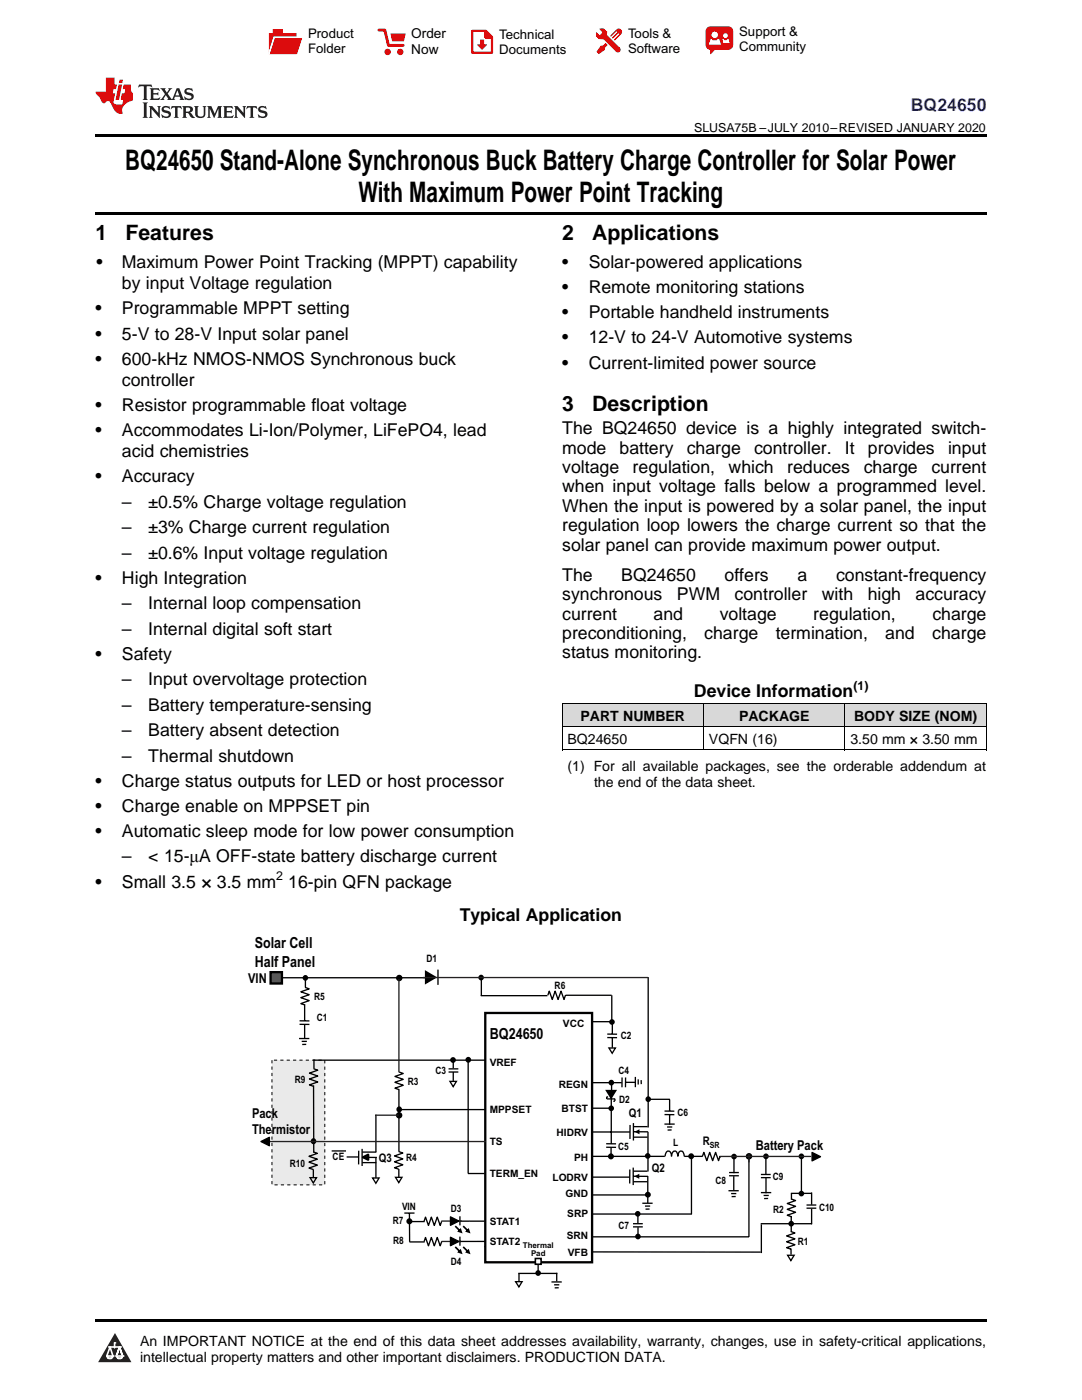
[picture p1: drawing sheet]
<svg xmlns="http://www.w3.org/2000/svg" width="216mm" height="279mm" viewBox="0 0 216 279" stroke-linecap="round" stroke-linejoin="round" font-family="sans-serif">
<defs><g id="words">
<g font-size="5.6">
<text x="25" y="33.9">BQ24650 Stand-Alone Synchronous Buck Battery Charge Controller for Solar Power</text>
<text x="71.5" y="40.3">With Maximum Power Point Tracking</text>
</g>
<g font-size="4.2">
<text x="19" y="47.8">1</text>
<text x="25" y="47.8">Features</text>
<text x="112.2" y="47.8">2</text>
<text x="118.2" y="47.8">Applications</text>
<text x="112.2" y="82">3</text>
<text x="118.2" y="82">Description</text>
</g>
<text font-size="3.5" fill="#00f" x="181.8" y="22.2">BQ24650</text>
<g font-size="3.5">
<text x="19.2" y="53.5">•</text>
<text x="24.3" y="53.5">Maximum Power Point Tracking (MPPT) capability</text>
<text x="112.2" y="53.5">•</text>
<text x="117.5" y="53.5">Solar-powered applications</text>
<text x="24.3" y="57.7">by input Voltage regulation</text>
<text x="112.2" y="58.5">•</text>
<text x="117.5" y="58.5">Remote monitoring stations</text>
<text x="19" y="62.8">•</text>
<text x="24.3" y="62.8">Programmable MPPT setting</text>
<text x="112.2" y="63.5">•</text>
<text x="117.5" y="63.5">Portable handheld instruments</text>
<text x="19" y="67.8">•</text>
<text x="24.3" y="67.8">5-V to 28-V Input solar panel</text>
<text x="112.2" y="68.5">•</text>
<text x="117.5" y="68.5">12-V to 24-V Automotive systems</text>
<text x="19" y="72.8">•</text>
<text x="24.3" y="72.8">600-kHz NMOS-NMOS Synchronous buck</text>
<text x="24.3" y="77">controller</text>
<text x="112.2" y="73.6">•</text>
<text x="117.5" y="73.6">Current-limited power source</text>
<text x="19" y="82">•</text>
<text x="24.3" y="82">Resistor programmable float voltage</text>
<text x="19" y="87">•</text>
<text x="24.3" y="87">Accommodates Li-Ion/Polymer, LiFePO4, lead</text>
<text x="112.2" y="86.6">The BQ24650 device is a highly integrated switch-</text>
<text x="24.3" y="91.3">acid chemistries</text>
<text x="112.2" y="90.5">mode</text>
<text x="112.2" y="94.4">voltage</text>
<text x="123.6" y="90.5">battery</text>
<text x="126.2" y="94.4">regulation,</text>
<text x="137" y="90.5">charge</text>
<text x="145.4" y="94.4">which</text>
<text x="150.5" y="90.5">controller.</text>
<text x="157.1" y="94.4">reduces</text>
<text x="168.6" y="90.5">It</text>
<text x="172.3" y="94.4">charge</text>
<text x="173.2" y="90.5">provides</text>
<text x="185.8" y="94.4">current</text>
<text x="189.2" y="90.5">input</text>
<text x="19" y="96.3">•</text>
<text x="24.3" y="96.3">Accuracy</text>
<text x="24.3" y="101.4">–</text>
<text x="29.6" y="101.4">±0.5% Charge voltage regulation</text>
<text x="112.2" y="98.3">when input voltage falls below a programmed level.</text>
<text x="24.3" y="106.4">–</text>
<text x="29.6" y="106.4">±3% Charge current regulation</text>
<text x="112.2" y="102.2">When the input is powered by a solar panel, the input</text>
<text x="112.2" y="106">regulation loop lowers the charge current so that the</text>
<text x="24.3" y="111.5">–</text>
<text x="29.6" y="111.5">±0.6% Input voltage regulation</text>
<text x="112.2" y="109.9">solar panel can provide maximum power output.</text>
<text x="19" y="116.5">•</text>
<text x="24.3" y="116.5">High Integration</text>
<text x="112.2" y="115.9">The</text>
<text x="112.2" y="119.8">synchronous</text>
<text x="124" y="115.9">BQ24650</text>
<text x="135.1" y="119.8">PWM</text>
<text x="144.6" y="115.9">offers</text>
<text x="146.6" y="119.8">controller</text>
<text x="159.1" y="115.9">a</text>
<text x="164" y="119.8">with</text>
<text x="166.8" y="115.9">constant-frequency</text>
<text x="173.1" y="119.8">high</text>
<text x="182.7" y="119.8">accuracy</text>
<text x="24.3" y="121.6">–</text>
<text x="29.6" y="121.6">Internal loop compensation</text>
<text x="112.2" y="123.6">current</text>
<text x="130.4" y="123.6">and</text>
<text x="143.6" y="123.6">voltage</text>
<text x="162.3" y="123.6">regulation,</text>
<text x="186.1" y="123.6">charge</text>
<text x="19" y="131.7">•</text>
<text x="24.3" y="126.7">–</text>
<text x="24.3" y="131.7">Safety</text>
<text x="29.6" y="126.7">Internal digital soft start</text>
<text x="112.2" y="127.5">preconditioning,</text>
<text x="112.2" y="131.4">status monitoring.</text>
<text x="140.5" y="127.5">charge</text>
<text x="154.8" y="127.5">termination,</text>
<text x="176.7" y="127.5">and</text>
<text x="186" y="127.5">charge</text>
<text x="24.3" y="136.8">–</text>
<text x="29.6" y="136.8">Input overvoltage protection</text>
<text x="24.3" y="141.9">–</text>
<text x="29.6" y="141.9">Battery temperature-sensing</text>
<text x="138.5" y="139.1">Device Information</text>
<text x="24.3" y="146.9">–</text>
<text x="29.6" y="146.9">Battery absent detection</text>
<text x="24.3" y="152">–</text>
<text x="29.6" y="152">Thermal shutdown</text>
<text x="19" y="157">•</text>
<text x="24.3" y="157">Charge status outputs for LED or host processor</text>
<text x="19" y="162">•</text>
<text x="19" y="167">•</text>
<text x="24.3" y="162">Charge enable on MPPSET pin</text>
<text x="24.3" y="167">Automatic sleep mode for low power consumption</text>
<text x="24.3" y="172.1">–</text>
<text x="29.6" y="172.1">&lt; 15-μA OFF-state battery discharge current</text>
<text x="19" y="177.1">•</text>
<text x="24.3" y="177.1">Small 3.5 × 3.5 mm 16-pin QFN package</text>
<text x="91.7" y="183.8">Typical Application</text>
</g>
<g font-size="3">
<text x="50.8" y="189.3">Solar Cell</text>
<text x="50.8" y="192.9">Half Panel</text>
<text x="97.7" y="207.4">BQ24650</text>
</g>
<g font-size="2.8">
<text x="115.8" y="143.8">PART NUMBER</text>
<text x="147.5" y="143.8">PACKAGE</text>
<text x="170.4" y="143.8">BODY SIZE (NOM)</text>
<text x="113.2" y="148.4">BQ24650</text>
<text x="141.5" y="148.4">VQFN (16)</text>
<text x="169.7" y="148.4">3.50 mm × 3.50 mm</text>
<text x="113.2" y="154">(1) For all available packages, see the orderable addendum at</text>
<text x="118.5" y="157.1">the end of the data sheet.</text>
<text x="27.9" y="268.6">An IMPORTANT NOTICE at the end of this data sheet addresses availability, warranty, changes, use in safety-critical applications,</text>
<text x="27.9" y="271.8">intellectual property matters and other important disclaimers. PRODUCTION DATA.</text>
</g>
<g font-size="2.7">
<text x="82.1" y="7.7">Order</text>
<text x="82.1" y="10.7">Now</text>
<text x="49.5" y="196.1">VIN</text>
<text x="50.3" y="223">Pack</text>
<text x="50.3" y="226.3">Thermistor</text>
<text x="150.8" y="229.4">Battery Pack</text>
</g>
<g font-size="2.6">
<text x="61.5" y="7.6">Product</text>
<text x="61.5" y="10.6">Folder</text>
<text x="99.6" y="7.8">Technical</text>
<text x="99.6" y="10.8">Documents</text>
<text x="125.3" y="7.6">Tools &amp;</text>
<text x="125.3" y="10.6">Software</text>
<text x="147.5" y="7.2">Support &amp;</text>
<text x="147.5" y="10.2">Community</text>
</g>
<g font-size="2.5">
<text x="138.5" y="26.3">SLUSA75B –JULY 2010–REVISED JANUARY 2020</text>
<text x="170.3" y="137.7">(1)</text>
<text x="55.1" y="175.7">2</text>
</g>
<g font-size="2.4">
<text x="125.5" y="223">Q1</text>
<text x="75.6" y="231.8">Q3</text>
<text x="130.1" y="233.8">Q2</text>
<text x="140.2" y="228.4">R</text>
</g>
<g font-size="2">
<text x="85.1" y="191.9">D1</text>
<text x="110.7" y="197.4">R6</text>
<text x="62.7" y="199.7">R5</text>
<text x="63.2" y="203.7">C1</text>
<text x="112.3" y="205">VCC</text>
<text x="123.9" y="207.4">C2</text>
<text x="86.9" y="214.4">C3</text>
<text x="97.7" y="212.7">VREF</text>
<text x="123.4" y="214.3">C4</text>
<text x="58.8" y="216.1">R9</text>
<text x="81.4" y="216.5">R3</text>
<text x="111.5" y="217.1">REGN</text>
<text x="112" y="221.9">BTST</text>
<text x="123.5" y="220.1">D2</text>
<text x="97.7" y="222.2">MPPSET</text>
<text x="111.1" y="226.8">HIDRV</text>
<text x="135.2" y="222.8">C6</text>
<text x="57.8" y="232.9">R10</text>
<text x="66.4" y="231.6">CE</text>
<text x="81" y="231.8">R4</text>
<text x="97.7" y="228.5">TS</text>
<text x="114.5" y="231.7">PH</text>
<text x="123.3" y="229.5">C5</text>
<text x="134.3" y="228.8">L</text>
<text x="97.7" y="234.9">TERM_EN</text>
<text x="110.3" y="235.7">LODRV</text>
<text x="112.9" y="238.9">GND</text>
<text x="142.7" y="236.2">C8</text>
<text x="154.2" y="235.5">C9</text>
<text x="78.4" y="244.3">R7</text>
<text x="80.2" y="241.5">VIN</text>
<text x="90" y="241.9">D3</text>
<text x="97.7" y="244.4">STAT1</text>
<text x="113.2" y="243">SRP</text>
<text x="123.4" y="245.2">C7</text>
<text x="154.2" y="242.1">R2</text>
<text x="163.4" y="241.7">C10</text>
<text x="78.4" y="248.3">R8</text>
<text x="97.7" y="248.6">STAT2</text>
<text x="113.1" y="247.2">SRN</text>
<text x="113.3" y="250.6">VFB</text>
<text x="159.2" y="248.5">R1</text>
<text x="90" y="252.5">D4</text>
</g>
<text font-size="1.7" x="141.6" y="229.1">SR</text>
<g font-size="1.6">
<text x="104.3" y="249">Thermal</text>
<text x="106" y="250.8">Pad</text>
</g>
</g></defs>
<g fill="#d8d8d8">
<path d="M112.2 140.4h28.2v4.7h-28.2z"/>
<path d="M140.4 140.4h28.2v4.7h-28.2z"/>
<path d="M168.6 140.4h28.2v4.7h-28.2z"/>
</g>
<path d="M22.9 266l3.3 5.9h-6.6z" fill-rule="evenodd" fill="#231f20"/>
<path d="M21.3 270.6h1.2l-.3 .5h-.3a.53 .53 0 0 1-.6-.5z" fill-rule="evenodd" fill="#fff"/>
<path d="M21.3 270.6h1.2l-.3 .5h-.3a.53 .53 0 0 1-.6-.5z" fill="none" stroke="#231f20" stroke-width=".33"/>
<path d="M21.3 270.6l1.2 .1-.3 .4h-.5z" fill="none" stroke="#fff" stroke-width=".33"/>
<path d="M22.9 268.9h.1" fill="none" stroke="#fff" stroke-width=".33"/>
<path d="M22.9 268v.9z" fill="#fff"/>
<path d="M22.9 268v.9z" fill="none" stroke="#fff" stroke-width=".33"/>
<circle cx="22.9" cy="268" r=".16" fill="#fff"/>
<path d="M21.8 268.8h.1" fill="none" stroke="#fff" stroke-width=".33"/>
<path d="M21.8 268.8h2.2z" fill="#fff"/>
<path d="M21.8 268.8h2.2z" fill="none" stroke="#fff" stroke-width=".33"/>
<circle cx="24" cy="268.8" r=".16" fill="#fff"/>
<path d="M23.2 270.6h.1" fill="none" stroke="#fff" stroke-width=".33"/>
<path d="M23.8 268.8l-.6 1.8z" fill-rule="evenodd" fill="#fff"/>
<path d="M23.8 268.8l-.6 1.8z" fill="none" stroke="#fff" stroke-width=".33"/>
<path d="M23.8 268.8l.7 1.8z" fill-rule="evenodd" fill="#fff"/>
<path d="M23.8 268.8l.7 1.8z" fill="none" stroke="#fff" stroke-width=".33"/>
<path d="M24.4 270.6h.1" fill="none" stroke="#fff" stroke-width=".33"/>
<circle cx="21.3" cy="270.6" r=".16" fill="#fff"/>
<path d="M22 268.8l-.7 1.8z" fill="#fff"/>
<path d="M22 268.8l-.7 1.8z" fill="none" stroke="#fff" stroke-width=".33"/>
<path d="M22 268.8l.5 1.8z" fill="#fff"/>
<path d="M22 268.8l.5 1.8z" fill="none" stroke="#fff" stroke-width=".33"/>
<circle cx="22.5" cy="270.6" r=".16" fill="#fff"/>
<path d="M23.3 270.6h1.2a.63 .63 0 0 1-.6 .5 .63 .63 0 0 1-.6-.5z" fill-rule="evenodd" fill="#fff"/>
<path d="M23.3 270.6h1.2a.63 .63 0 0 1-.6 .5 .63 .63 0 0 1-.6-.5z" fill="none" stroke="#231f20" stroke-width=".33"/>
<path d="M23.3 270.6h1.2l-.4 .5h-.5z" fill="none" stroke="#fff" stroke-width=".33"/>
<path d="M23.2 270.6h.1" fill="none" stroke="#fff" stroke-width=".33"/>
<circle cx="24.5" cy="270.6" r=".16" fill="#fff"/>
<path d="M19 263.2h177.8v.5h-177.8z" fill="#000"/>
<path d="M54.3 211.6h10.5v24.9h-10.5z" fill="#eaeaea"/>
<path d="M54.3 211.6h10.5v24.9h-10.5z" fill="none" stroke="#000" stroke-width=".2" stroke-dasharray=".6 .6" stroke-linecap="butt"/>
<path d="M121 228.3h1.9M121 229h1.9M132.7 230.8l.1-.4a.62 .62 0 0 1 .6-.7 .62 .62 0 0 1 .6 .7v.4v-.4a.61 .61 0 0 1 .6-.7 .61 .61 0 0 1 .6 .7l.1 .4v-.4a.63 .63 0 0 1 .6-.7 .63 .63 0 0 1 .6 .7v.4" fill="none" stroke="#000" stroke-width=".26"/>
<path d="M96.8 202.2h21.3v49.7h-21.3z" fill="#fff"/>
<g fill="none" stroke="#000" stroke-width=".46">
<path d="M96.8 202.2h21.3v49.7h-21.3zM121.2 217.7h1.5l-.8 1.3z"/>
<circle cx="122" cy="216.1" r=".33"/>
<circle cx="129.3" cy="219.4" r=".33"/>
<circle cx="121.9" cy="230.8" r=".37"/>
<circle cx="122" cy="221.2" r=".33"/>
<circle cx="129.2" cy="230.7" r=".33"/>
<circle cx="129.3" cy="238.4" r=".36"/>
<circle cx="137.9" cy="230.7" r=".36"/>
<circle cx="146.5" cy="230.8" r=".33"/>
<circle cx="149.4" cy="230.8" r=".32"/>
<circle cx="152.8" cy="230.8" r=".34"/>
<circle cx="127.3" cy="242.2" r=".33"/>
<circle cx="127.3" cy="246.8" r=".33"/>
</g>
<g fill="none" stroke="#000" stroke-width=".26">
<path d="M56.3 195.1h29.1M122.1 198.6v5.2M129.3 195v30M62.5 211.6h34.4M89.8 215.8h1.3l-.7 1.1zM118.2 216.1h5.9M121 218.9h.3M121.1 218.9v.5M121.1 219.3h1.6v.4M122 218.9v9.4M122 216v1.8M122.4 219.8h.3"/>
<path d="M124.1 215v2M124.8 216h2M124.8 215v2M129.6 219.4h4.1M133.6 219.4v2.3M118.1 234.9h7.5M118.2 221.2h4M118.2 225.9h7.5M118.2 230.8h14.5M118.2 238.5h11.3M121.9 229v1.8M125.7 233.4v2.8"/>
<path d="M125.7 224.5v2.8M126.3 234.7l3 .1M126.4 225.9h2.9M126.4 233v3.5M126.4 235.8h2.8M126.4 233.7h2.8M126.4 224.1v3.5M126.4 224.8h2.8M126.4 226.9h2.8M129.3 234.7v5.4M129.3 225.9v7.9M132.6 221.7l2 .1"/>
<path d="M132.6 222.4l2 .1M133.6 222.4v2.1M136.5 230.8h3.7M138 230.9v11.4M140.1 230.8l.3-.8 .6 1.6 .6-1.6 .6 1.6 .6-1.6 .6 1.6 .3-.8M143.7 230.7v.3zM146.4 234.7v2.9M146.5 230.9v3.2M149.4 230.8v16.1M152.8 230.9v3.5M152.8 235.1v3M159.9 231.2v6.9"/>
<path d="M162 230l1.7 .8-1.7 .9zM118.2 242.3h19.9M118.2 249.8l33.6 .1M118.2 246.8h31.2M127.3 242.6v1.5M127.3 244.9v1.5"/>
<circle cx="79.7" cy="195.2" r=".51"/>
</g>
<g fill="#000">
<path d="M121.2 217.7h1.5l-.8 1.3zM126.6 234.8l1-.5v1zM126.6 225.9l1-.5v1z"/>
<circle cx="122" cy="216.1" r=".33"/>
<circle cx="129.3" cy="219.4" r=".33"/>
<circle cx="121.9" cy="230.8" r=".37"/>
<circle cx="122" cy="221.2" r=".33"/>
<circle cx="129.2" cy="230.7" r=".33"/>
<circle cx="129.3" cy="238.4" r=".36"/>
<circle cx="137.9" cy="230.7" r=".36"/>
<circle cx="146.5" cy="230.8" r=".33"/>
<circle cx="149.4" cy="230.8" r=".32"/>
<circle cx="152.8" cy="230.8" r=".34"/>
<circle cx="127.3" cy="242.2" r=".33"/>
<circle cx="127.3" cy="246.8" r=".33"/>
</g>
<g fill="#000">
<path d="M143.7 230.7v.3zM162 230l1.7 .8-1.7 .9z"/>
<circle cx="79.7" cy="195.2" r=".51"/>
</g>
<path d="M54 194h2.3v2.3h-2.3z" fill="#5b5b5b"/>
<g fill="none" stroke="#000" stroke-width=".46">
<path d="M54 194h2.3v2.3h-2.3zM85 194l1.8 1.1-1.8 1z"/>
<circle cx="60.9" cy="195.1" r=".33"/>
<circle cx="96" cy="195.1" r=".33"/>
<circle cx="90.4" cy="211.5" r=".34"/>
<circle cx="122.1" cy="204" r=".33"/>
<circle cx="62.6" cy="227.7" r=".35"/>
<circle cx="79.7" cy="221.4" r=".35"/>
<circle cx="159.9" cy="230.8" r=".34"/>
<circle cx="159.9" cy="238.2" r=".33"/>
<circle cx="81.7" cy="243.7" r=".37"/>
<circle cx="157.9" cy="244.2" r=".34"/>
</g>
<g fill="#000">
<path d="M85 194l1.8 1.1-1.8 1z"/>
<circle cx="60.9" cy="195.1" r=".33"/>
<circle cx="96" cy="195.1" r=".33"/>
<circle cx="90.4" cy="211.5" r=".34"/>
<circle cx="122.1" cy="204" r=".33"/>
<circle cx="62.6" cy="227.7" r=".35"/>
<circle cx="79.7" cy="221.4" r=".35"/>
<circle cx="159.9" cy="230.8" r=".34"/>
<circle cx="159.9" cy="238.2" r=".33"/>
<circle cx="81.7" cy="243.7" r=".37"/>
<circle cx="157.9" cy="244.2" r=".34"/>
</g>
<g fill="none" stroke="#000" stroke-width=".26">
<path d="M60.9 197.1l.8 .2-1.7 .6 1.7 .6-1.7 .6 1.7 .6-1.7 .6 .9 .3M60.9 195.2v1.9M87.4 193.5v3.1M95.9 198.7h13.3M96 195.2v3.5M109.3 198.6l.3-.8 .6 1.7 .6-1.7 .6 1.7 .5-1.7 .6 1.7 .3-.9h9.2M59.8 203.7h1.9M59.8 204.4h1.9M60.8 200.4v3.3M60.8 204.4v2.8M62.6 216.6v13.4M62.6 213.3l.8 .3-1.7 .6 1.7 .5-1.7 .6 1.7 .6-1.7 .6 .9 .3"/>
<path d="M62.6 211.5v1.8M79.6 217.4v12.4M79.6 213.9l.9 .3-1.7 .6 1.7 .6-1.7 .6 1.7 .6-1.7 .6 .8 .3M89.5 213.3h2M89.5 213.9h2M90.4 211.6v1.6M90.4 214.1v1.6M118.2 203.9h4M121.2 206.4h1.9M121.2 207.1h1.9M121.5 209.2h1.3l-.6 1zM122.2 204v2.4"/>
<path d="M122.2 207.1v2M61.9 235h1.3l-.7 1.1zM62.5 229.9l.8 .3-1.6 .6 1.6 .5-1.6 .6 1.6 .6-1.6 .6 .8 .3M62.5 233.4v1.6M72.3 232h2.8M72.3 229.9h2.8M78.9 235h1.3l-.6 1zM79.6 229.8l.8 .3-1.7 .6 1.7 .6-1.7 .6 1.7 .6-1.7 .6 .9 .2M79.6 233.3v1.6M79.7 221.4h17.2M93.4 234.2h3.3M145.5 234h1.9"/>
<path d="M145.5 234.6h1.9M151.8 234.4h2M151.8 235h2M157.8 238.2h4.1M157.9 239.3l.9 .3-1.7 .6 1.7 .6-1.7 .6 1.7 .5-1.7 .6 .8 .3M157.9 238.2v1.2M161.9 238v2.4M80.7 242.1h2M81.7 243.8h3M81.7 247.9h3M81.7 242.1v5.7M84.6 243.7l.3-.8 .6 1.7 .6-1.7 .6 1.7 .6-1.7 .5 1.7 .3-.9"/>
<path d="M84.6 247.8l.3-.8 .6 1.6 .6-1.6 .6 1.6 .6-1.6 .5 1.6 .3-.8M91.8 242.7v1.9M91.8 246.8v1.8M91.9 243.7h4.8M96.7 248.7l.1 .2M96.8 247.8h-5M126.3 244.2h2M126.3 244.8h2M151.8 244.2h10.2M151.9 244.3v5.8M157.2 250.5h1.3l-.7 1.1zM157.8 245.8l.8 .3-1.6 .6 1.6 .5-1.6 .6 1.6 .6-1.6 .6 .8 .3"/>
<path d="M157.8 249.2v1.2M157.9 242.8v3M160.9 240.5h2M160.9 241.1h2M161.9 241.3v3"/>
<circle cx="149.5" cy="230.8" r=".51"/>
</g>
<g fill="#000">
<path d="M91 244.6l.8 .8-.2 .3-.9-.9zM91.9 245.1l.4 1.1-1.1-.4z"/>
<path d="M91 248.7l.8 .9-.2 .2-.9-.8zM91.2 249.9l.7-.7 .4 1.1z"/>
<path d="M92.5 244.6l.9 .8-.2 .3-.9-.9zM92.8 245.8l.7-.7 .4 1.1z"/>
<path d="M92.5 248.7l.9 .9-.2 .2-.9-.8zM92.8 249.9l.7-.7 .4 1.1z"/>
<circle cx="149.5" cy="230.8" r=".51"/>
</g>
<path d="M72.5 231l1-.5v.9z" fill="#7f7f7f"/>
<g fill="none" stroke="#000" stroke-width=".46">
<path d="M72.5 231l1-.5v.9z"/>
<circle cx="93.4" cy="211.5" r=".35"/>
</g>
<g fill="none" stroke="#000" stroke-width=".26">
<path d="M59.7 207.3h2M60.2 207.8h1M61.1 208.4h-.8M93.4 211.5v22.7M126.8 214.9v2.1M127.3 215.4v1M127.9 215.6l.1 .8M52.1 227.8l1.7-.8v1.7zM66.2 229.7h2.8M69.2 230.9h2.3M71.6 229.7v2.7M72.2 231h3"/>
<path d="M72.3 229.3v3.4M74.3 235.1h1.3l-.6 1.1zM75 222.4v.3zM75 222.7v7.2M75 230.9v4.2M132.6 224.3h2M133.1 224.9h1M134 225.5h-.8M145.4 237.6h2M145.9 238.2h1M146.8 238.8h-.8M151.8 238h2.1"/>
<path d="M152.4 238.6h1M153.3 239.2h-.8M89.9 242.8l1.7 .9-1.7 .8zM89.9 246.9l1.7 .9-1.7 .8zM128.2 240.1h2M128.7 240.7h1M129.6 241.3h-.8"/>
<circle cx="79.6" cy="222.6" r=".51"/>
</g>
<g fill="#000">
<path d="M52.1 227.8l1.7-.8v1.7zM75 222.4v.3zM89.9 242.8l1.7 .9-1.7 .8zM89.9 246.9l1.7 .9-1.7 .8z"/>
<circle cx="79.6" cy="222.6" r=".51"/>
</g>
<circle cx="93.4" cy="211.5" r=".35" fill="#000"/>
<path d="M79.6 195.5v18.4M84.4 195.1h44.9M53.7 227.8h43.2M75.2 222.6h4.3M143.8 230.8h17.9M149.4 230.3v1.6M88.1 243.7h4M88.1 247.8h3.7" fill="none" stroke="#231f20" stroke-width=".26"/>
<path d="M106.8 251.2h1.2v1.1h-1.2z" fill-rule="evenodd" fill="#fff"/>
<path d="M106.8 251.2h1.2v1.1h-1.2z" fill="none" stroke="#000" stroke-width=".32"/>
<path d="M102.9 255.8h1.3l-.7 1zM103.4 254.1h7.8M107.4 252.4v1.7M110 255.8h2.1M110.6 256.4h1M111.1 254v1.7M111.5 257h-.8" fill="none" stroke="#000" stroke-width=".26"/>
<path d="M103.6 254.1v1.6" fill="none" stroke="#000" stroke-width=".25"/>
<circle cx="107.4" cy="254.1" r=".33" fill="none" stroke="#000" stroke-width=".46"/>
<path d="M112.2 149.7h84.6M112.2 145h84.6M112.2 140.4h84.6M112.2 140.4v9.3M140.4 140.4v9.3M168.6 140.4v9.3M196.8 140.4v9.3" fill="none" stroke="#000" stroke-width=".2"/>
<path d="M19 26.8h177.8v.6h-177.8zM19 42.3h177.8v.5h-177.8zM112.2 149.7h.1zM168.5 149.7h.1zM196.7 149.7h.1z" fill="#000"/>
<path d="M27.7 16.9l-.1 .6 .6-.3h.5v.2v2.2l-.2 .4h1l-.2-.4v-2.2v-.2h.5l.6 .3-.2-.6zM29.9 17.6l.2 .4v1.6l-.2 .4h1.9l.1-.6a1.09 1.09 0 0 1-1.3 .1v-.6h.6l.4 .2v-.7l-.2 .2h-.8v-.6l.2-.1a1.01 1.01 0 0 1 1 .3l-.1-.6zM32 17.6l.9 1.2-1 1.2h.9l-.2-.3 .5-.7 .5 .7-.3 .3h1.7l-.2-.3 .1-.4h1l.1 .4-.2 .3h1l-.3-.4-.7-2h-.5l-1 2.2-.8-1.1 .9-1.1h-.9l.2 .2-.4 .7-.4-.7 .2-.2zM35.4 18l.4 1h-.8zM37 17.7a.66 .66 0 0 0-.2 .8 .66 .66 0 0 0 .6 .4l.7 .2 .1 .2a.8 .8 0 0 1-.7 .4 .8 .8 0 0 1-.7-.5l.1 .8 .2-.2a.94 .94 0 0 0 1.1 .1 .94 .94 0 0 0 .4-.9 1.48 1.48 0 0 0-1.3-.6v-.4a1.1 1.1 0 0 1 1.2 .2l-.2-.6-.2 .1-.5-.1zM28.5 20.4l.2 .4v2.3l-.2 .4h1l-.2-.4v-2.3l.2-.4zM29.7 21.2l.2 .4v1.5l-.2 .4h.8l-.3-.4 .1-1.3 1.6 1.8v-2l.2-.4h-.7l.2 .2v1.1l-1.2-1.3zM32.5 21.3a.66 .66 0 0 0-.2 .8 .66 .66 0 0 0 .6 .4l.6 .2 .2 .2a.8 .8 0 0 1-.8 .4 .8 .8 0 0 1-.7-.5l.2 .7 .2-.1a.94 .94 0 0 0 1 .1 .94 .94 0 0 0 .5-1 1.47 1.47 0 0 0-1.3-.6l-.1-.3a1.1 1.1 0 0 1 1.3 .2l-.2-.6-.2 .1-.5-.2zM34.3 21.2l-.2 .6a.64 .64 0 0 1 .8-.3v1.6l-.2 .4h1l-.3-.4 .1-1.6a.66 .66 0 0 1 .8 .3l-.2-.6zM36.3 21.2l.3 .4v1.5l-.3 .4h1l-.2-.2v-.7h.5l.1 .1a.8 .8 0 0 0 1.2 .7l-1-1a.62 .62 0 0 0 .6-.5 .62 .62 0 0 0-.6-.7zM37.1 21.5h.1a.48 .48 0 0 1 .6 0 .48 .48 0 0 1 .1 .6l-.2 .1-.6 .1zM38.7 21.2l.2 .2a2.29 2.29 0 0 0 .4 2 1.05 1.05 0 0 0 1.7-.7v-1.3l.2-.2h-.8l.2 .4v1.1a.61 .61 0 0 1-.6 .6 .61 .61 0 0 1-.6-.6v-1.1l.3-.4zM41.3 21.2l.3 .4v1.5l-.3 .4h.8l-.2-.4v-1.4l.8 1.9 .9-1.9v1.4l-.2 .4h.9l-.2-.4v-1.5l.2-.4h-.8l-.7 1.5-.6-1.5zM44.5 21.2l.2 .4v1.5l-.2 .4h1.9l.2-.6a1.1 1.1 0 0 1-1.4 .2v-.7h.6l.4 .2v-.6l-.2 .1-.8 .1v-.6l.2-.1a1.02 1.02 0 0 1 1.1 .2l-.2-.5zM46.7 21.2l.2 .4v1.5l-.2 .4h.8l-.3-.4 .1-1.3 1.6 1.8v-2l.2-.4h-.7l.2 .2v1.1l-1.2-1.3zM49.3 21.2l-.1 .6a.64 .64 0 0 1 .8-.3v1.6l-.3 .4h1l-.2-.4v-1.6a.66 .66 0 0 1 .8 .3l-.1-.6zM51.7 21.3a.66 .66 0 0 0-.2 .7 .66 .66 0 0 0 .7 .5l.6 .2 .1 .2a.8 .8 0 0 1-.7 .4 .8 .8 0 0 1-.7-.5l.1 .7 .2-.1a.94 .94 0 0 0 1.1 .1 .94 .94 0 0 0 .4-1 1.48 1.48 0 0 0-1.2-.6l-.1-.3a1.1 1.1 0 0 1 1.2 .2l-.2-.6-.1 .1-.6-.2z" fill="#231f20"/>
<path d="M21.1 15.5v2.8h-2v.4l.9 .9a.96 .96 0 0 0 1 1 .59 .59 0 0 1 .5-.4 .59 .59 0 0 1 .5 .3l.4 .8a1.61 1.61 0 0 0 2.1 1.3 1.63 1.63 0 0 1 1.1-2.2l.9-.3v-1.5a1.6 1.6 0 0 1-.4-1.7h-1.4l-.2 .9h.5l-.2 .8h-.5l-.2 1v.3h.5l-.2 .9h-.7a.74 .74 0 0 1-1-.6l.3-1.6h-.5l.2-.8h.5l.1-.9h-.4v-1.4zM23.7 16.9l-.7 3h.8l.6-3zM23.8 15.9l-.1 .7h.7l.2-.7z" fill="#ee1d23"/>
<g fill="#d60000">
<path d="M54.4 5.8h2v.8h2.8v4.2h-5.5v-4.2h.7z" fill-rule="evenodd"/>
<path d="M54.7 7.5h5.6l-1 3.3h-5.6z" fill-rule="evenodd"/>
</g>
<path d="M54.6 7.4h5.8l-.1 .1h-5.5l-1.1 3.3z" fill-rule="evenodd" fill="#fff"/>
<path d="M54.6 7.4h5.8l-.1 .1h-5.5l-1.1 3.3z" fill="none" stroke="#fff" stroke-width=".2"/>
<path d="M75.6 6h1.2l.7 3.1h3" fill="none" stroke="#d60000" stroke-width=".56"/>
<g fill="#d60000">
<path d="M77.9 6.7h3.1l-.4 1.5h-2.3z" fill-rule="evenodd"/>
<circle cx="77.3" cy="10.4" r=".64"/>
<circle cx="79.9" cy="10.4" r=".64"/>
</g>
<path d="M94.2 6.2h2.7l1.3 1.2v3.1h-4z" fill="none" stroke="#d60000" stroke-width=".44"/>
<g fill="#d60000">
<path d="M95.8 7.9h.8v1h.6l-1 1.1-1-1v-.1h.6z" fill-rule="evenodd"/>
<path d="M96.6 6.2h.3l1.3 1.2v.4h-1.3l-.3-.4z" fill-rule="evenodd"/>
<path d="M119.6 5.7h.9l.6 .6 .1 .7 2.5 2.5-.8 .8-2.3-2.3-1.1-.2-.6-.6v-.8l.7 .6 .5-.4v-.2l-.4-.5z" fill-rule="evenodd"/>
<path d="M119.9 9.1h.4l.5-.5 .4 .4-.5 .5v.4l-1.2 .9-.5-.5z" fill-rule="evenodd"/>
<path d="M123 5.9a.67 .67 0 0 1 .9 0 .67 .67 0 0 1 0 .9z" fill-rule="evenodd"/>
<path d="M123 5.9l.9 .9-1.2 1.2h-.2l.1-.2 .9-.9 .1-.2h-.3l-.9 1h-.2v-.2l.9-1 .1-.2h-.3l-.9 1h-.2v-.2z" fill-rule="evenodd"/>
<circle cx="123.3" cy="9.9" r=".54"/>
</g>
<path d="M121.1 6.3l-.1 .7" fill="none" stroke="#d60000" stroke-width=".2"/>
<g fill="#d60000">
<path d="M141.1 5.5l.6-.2h3.6a.95 .95 0 0 1 1 .9v2.8a.95 .95 0 0 1-1 .9h-3.6a.95 .95 0 0 1-.9-.9v-2.8z" fill-rule="evenodd"/>
<path d="M141.7 9.9h.9l-.7 .9h-.2z" fill-rule="evenodd"/>
</g>
<g fill="#fff">
<path d="M144.3 8.6h1.3z"/>
<path d="M141.8 7.8h.3l.1 .2h.8l.2-.2h.3l.4 1.1h-2.5z" fill-rule="evenodd"/>
<path d="M144.2 7.8h.2l.2 .2h.4l.2-.2h.2l.2 .8h-1.3z" fill-rule="evenodd"/>
<circle cx="142.6" cy="6.9" r=".65"/>
<circle cx="144.8" cy="7.1" r=".48"/>
</g>
<use href="#words"/>
</svg>
